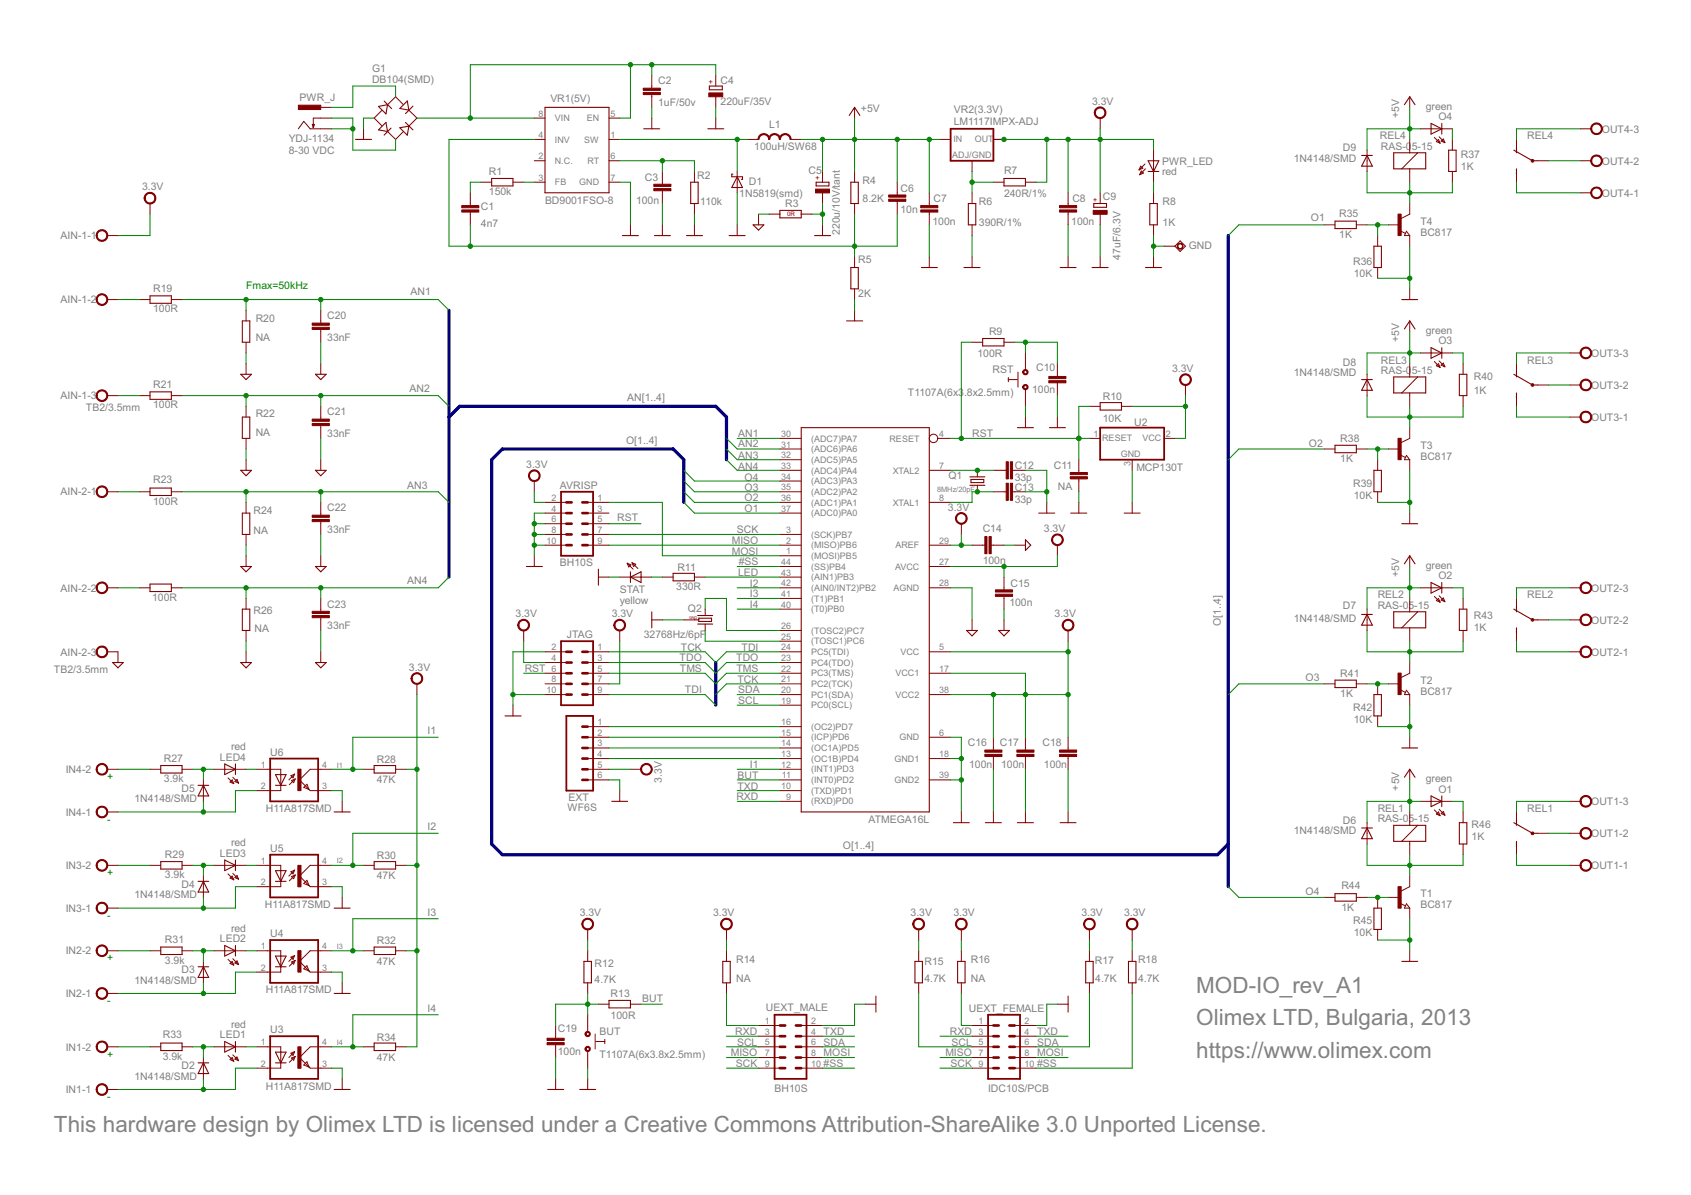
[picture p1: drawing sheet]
<svg xmlns="http://www.w3.org/2000/svg" width="297mm" height="210mm" viewBox="0 0 297 210" stroke-linecap="round" stroke-linejoin="round" font-family="sans-serif">
<defs><g id="words">
<g font-size="4.4" fill="#808080">
<text x="210.1" y="174.5">MOD-IO_rev_A1</text>
<text x="210.1" y="180.1">Olimex LTD, Bulgaria, 2013</text>
<text x="210.1" y="185.8">https://www.olimex.com</text>
<text x="9.5" y="198.9">This hardware design by Olimex LTD is licensed under a Creative Commons Attribution-ShareAlike 3.0 Unported License.</text>
</g>
<g font-size="2.1" fill="#808080">
<text x="52.6" y="17.7">PWR_J</text>
<text x="65.4" y="14.6">DB104(SMD)</text>
<text x="65.4" y="12.7">G1</text>
<text x="96.7" y="17.9">VR1(5V)</text>
<text x="115.6" y="14.8">C2</text>
<text x="126.6" y="14.8">C4</text>
<text x="115.6" y="18.6">1uF/50v</text>
<text x="126.6" y="18.5">220uF/35V</text>
<text x="135.1" y="22.4">L1</text>
<text x="151.2" y="19.6">+5V</text>
<text x="167.6" y="21.9">LM1117IMPX-ADJ</text>
<text x="167.6" y="19.8">VR2(3.3V)</text>
<text x="191.8" y="18.4">3.3V</text>
<text x="245.8" y="20.7" transform="rotate(-90 245.8 20.7)">+5V</text>
<text x="250.5" y="19.2">green</text>
<text x="252.7" y="21.1">O4</text>
<text x="281.4" y="23.3">OUT4-3</text>
<text x="50.7" y="27.1">8-30 VDC</text>
<text x="50.7" y="24.9">YDJ-1134</text>
<text x="132.5" y="26.4">100uH/SW68</text>
<text x="204.1" y="29">PWR_LED</text>
<text x="227.3" y="28.4">1N4148/SMD</text>
<text x="235.9" y="26.5">D9</text>
<text x="242.4" y="24.5">REL4</text>
<text x="242.6" y="26.3">RAS-05-15</text>
<text x="256.6" y="29.9">1K</text>
<text x="256.6" y="27.7">R37</text>
<text x="268.3" y="24.5">REL4</text>
<text x="281.4" y="28.9">OUT4-2</text>
<text x="24.9" y="33.4">3.3V</text>
<text x="85.9" y="34.2">150k</text>
<text x="85.9" y="30.7">R1</text>
<text x="95.7" y="35.7">BD9001FSO-8</text>
<text x="111.7" y="35.8">100n</text>
<text x="113.3" y="31.7">C3</text>
<text x="122.5" y="31.5">R2</text>
<text x="123" y="35.9">110k</text>
<text x="129.9" y="34.5">1N5819(smd)</text>
<text x="131.6" y="32.5">D1</text>
<text x="142" y="30.5">C5</text>
<text x="151.5" y="35.6">8.2K</text>
<text x="151.5" y="32.4">R4</text>
<text x="158.2" y="33.8">C6</text>
<text x="164" y="35.5">C7</text>
<text x="172" y="36">R6</text>
<text x="176.4" y="34.6">240R/1%</text>
<text x="176.4" y="30.5">R7</text>
<text x="188.4" y="35.5">C8</text>
<text x="193.7" y="35.2">C9</text>
<text x="204.1" y="30.7">red</text>
<text x="204.2" y="36">R8</text>
<text x="281.4" y="34.5">OUT4-1</text>
<text x="84.5" y="39.9">4n7</text>
<text x="84.5" y="37">C1</text>
<text x="137.9" y="36.4">R3</text>
<text x="147.5" y="41.3" transform="rotate(-90 147.5 41.3)">220u/10V/tant</text>
<text x="158.2" y="37.3">10n</text>
<text x="163.8" y="39.6">100n</text>
<text x="172" y="39.7">390R/1%</text>
<text x="188.2" y="39.6">100n</text>
<text x="204.2" y="39.7">1K</text>
<text x="230.3" y="38.8">O1</text>
<text x="235.3" y="41.7">1K</text>
<text x="235.3" y="38.2">R35</text>
<text x="249.5" y="41.4">BC817</text>
<text x="249.5" y="39.5">T4</text>
<text x="10.6" y="42">AIN-1-1</text>
<text x="150.8" y="46.3">R5</text>
<text x="196.8" y="45.6" transform="rotate(-90 196.8 45.6)">47uF/6.3V</text>
<text x="208.8" y="43.7">GND</text>
<text x="237.7" y="46.6">R36</text>
<text x="10.6" y="53.3">AIN-1-2</text>
<text x="26.9" y="51.3">R19</text>
<text x="72.1" y="51.9">AN1</text>
<text x="150.8" y="52.2">2K</text>
<text x="237.8" y="48.7">10K</text>
<text x="26.9" y="54.9">100R</text>
<text x="44.9" y="59.9">NA</text>
<text x="44.9" y="56.6">R20</text>
<text x="57.5" y="59.8">33nF</text>
<text x="57.5" y="56.1">C20</text>
<text x="173.7" y="58.8">R9</text>
<text x="250.5" y="58.6">green</text>
<text x="171.7" y="62.7">100R</text>
<text x="174.4" y="65.6">RST</text>
<text x="182" y="65.1">C10</text>
<text x="205.9" y="65.3">3.3V</text>
<text x="235.9" y="64.2">D8</text>
<text x="242.6" y="65.7">RAS-05-15</text>
<text x="242.6" y="63.9">REL3</text>
<text x="245.8" y="60.1" transform="rotate(-90 245.8 60.1)">+5V</text>
<text x="252.7" y="60.5">O3</text>
<text x="268.3" y="63.9">REL3</text>
<text x="279.5" y="62.7">OUT3-3</text>
<text x="10.6" y="70.2">AIN-1-3</text>
<text x="26.9" y="71.7">100R</text>
<text x="26.9" y="68.2">R21</text>
<text x="71.9" y="68.9">AN2</text>
<text x="110.2" y="70.4">AN[1..4]</text>
<text x="159.5" y="69.5">T1107A(6x3</text>
<text x="169.3" y="69.5">.8x2.5mm)</text>
<text x="181.3" y="69">100n</text>
<text x="193.7" y="70.2">R10</text>
<text x="227.3" y="66.1">1N4148/SMD</text>
<text x="258.9" y="69.1">1K</text>
<text x="258.9" y="66.7">R40</text>
<text x="279.5" y="68.3">OUT3-2</text>
<text x="15.1" y="72.2">TB2/3.5mm</text>
<text x="44.9" y="76.6">NA</text>
<text x="44.9" y="73.3">R22</text>
<text x="57.5" y="76.7">33nF</text>
<text x="57.5" y="73">C21</text>
<text x="110" y="77.9">O[1..4]</text>
<text x="129.7" y="76.8">AN1</text>
<text x="170.8" y="76.8">RST</text>
<text x="193.7" y="74.2">10K</text>
<text x="199.2" y="74.7">U2</text>
<text x="235.4" y="77.6">R38</text>
<text x="279.5" y="73.9">OUT3-1</text>
<text x="92.5" y="82.2">3.3V</text>
<text x="129.7" y="78.5">AN2</text>
<text x="129.7" y="80.6">AN3</text>
<text x="129.7" y="82.6">AN4</text>
<text x="178.2" y="82.3">C12</text>
<text x="185.1" y="82.3">C11</text>
<text x="199.6" y="82.8">MCP130T</text>
<text x="229.9" y="78.6">O2</text>
<text x="235.4" y="81.1">1K</text>
<text x="249.5" y="80.7">BC817</text>
<text x="249.5" y="78.9">T3</text>
<text x="10.6" y="87">AIN-2-1</text>
<text x="26.9" y="88.6">100R</text>
<text x="26.9" y="84.9">R23</text>
<text x="57.5" y="89.8">C22</text>
<text x="71.5" y="85.8">AN3</text>
<text x="98.4" y="85.8">AVRISP</text>
<text x="130.8" y="89.9">O1</text>
<text x="130.8" y="88.1">O2</text>
<text x="130.8" y="86.2">O3</text>
<text x="130.8" y="84.5">O4</text>
<text x="166.5" y="89.8">3.3V</text>
<text x="166.6" y="84.2">Q1</text>
<text x="178.2" y="84.4">33p</text>
<text x="178.2" y="88.3">33p</text>
<text x="178.2" y="86.3">C13</text>
<text x="185.8" y="86.1">NA</text>
<text x="237.7" y="85.5">R39</text>
<text x="237.8" y="87.6">10K</text>
<text x="44.5" y="93.9">NA</text>
<text x="44.5" y="90.3">R24</text>
<text x="57.5" y="93.6">33nF</text>
<text x="108.4" y="91.5">RST</text>
<text x="128.6" y="95.6">MISO</text>
<text x="129.5" y="93.7">SCK</text>
<text x="172.6" y="93.4">C14</text>
<text x="183.4" y="93.4">3.3V</text>
<text x="98.4" y="99.5">BH10S</text>
<text x="119" y="100.3">R11</text>
<text x="128.6" y="97.4">MOSI</text>
<text x="129.7" y="101.2">LED</text>
<text x="129.8" y="99.3">#SS</text>
<text x="172.6" y="99">100n</text>
<text x="245.8" y="101.4" transform="rotate(-90 245.8 101.4)">+5V</text>
<text x="250.5" y="99.9">green</text>
<text x="252.7" y="101.7">O2</text>
<text x="10.6" y="103.9">AIN-2-2</text>
<text x="26.7" y="105.5">100R</text>
<text x="44.5" y="107.8">R26</text>
<text x="57.5" y="106.7">C23</text>
<text x="71.5" y="102.5">AN4</text>
<text x="108.9" y="106.1">yellow</text>
<text x="108.9" y="104.2">STAT</text>
<text x="118.8" y="103.6">330R</text>
<text x="120.8" y="107.6">Q2</text>
<text x="131.7" y="103.1">I2</text>
<text x="131.7" y="104.9">I3</text>
<text x="131.7" y="106.8">I4</text>
<text x="177.3" y="106.5">100n</text>
<text x="177.5" y="103.2">C15</text>
<text x="235.9" y="107">D7</text>
<text x="242" y="106.9">RAS-05-15</text>
<text x="242" y="105.1">REL2</text>
<text x="268.3" y="105.1">REL2</text>
<text x="279.5" y="103.9">OUT2-3</text>
<text x="44.7" y="110.9">NA</text>
<text x="57.5" y="110.5">33nF</text>
<text x="90.6" y="108.4">3.3V</text>
<text x="99.6" y="112.1">JTAG</text>
<text x="107.5" y="108.4">3.3V</text>
<text x="113.1" y="112.1">32768Hz/6pF</text>
<text x="185.3" y="108.4">3.3V</text>
<text x="214.4" y="110" transform="rotate(-90 214.4 110)">O[1..4]</text>
<text x="227.3" y="109.2">1N4148/SMD</text>
<text x="258.9" y="110.7">1K</text>
<text x="258.9" y="108.7">R43</text>
<text x="279.5" y="109.5">OUT2-2</text>
<text x="9.5" y="118.2">TB2/3.5mm</text>
<text x="10.6" y="115.2">AIN-2-3</text>
<text x="71.8" y="117.8">3.3V</text>
<text x="92.2" y="118.1">RST</text>
<text x="119.4" y="116.2">TDO</text>
<text x="119.4" y="118.1">TMS</text>
<text x="119.6" y="114.3">TCK</text>
<text x="129.3" y="116.2">TDO</text>
<text x="129.4" y="118.1">TMS</text>
<text x="129.5" y="119.9">TCK</text>
<text x="130.3" y="114.3">TDI</text>
<text x="229.3" y="119.7">O3</text>
<text x="235.4" y="118.8">R41</text>
<text x="279.5" y="115.2">OUT2-1</text>
<text x="120.3" y="121.8">TDI</text>
<text x="129.7" y="123.7">SCL</text>
<text x="129.7" y="121.8">SDA</text>
<text x="235.4" y="122.4">1K</text>
<text x="237.7" y="124.9">R42</text>
<text x="249.5" y="122">BC817</text>
<text x="249.5" y="120.1">T2</text>
<text x="40.6" y="131.7">red</text>
<text x="75.1" y="128.9">I1</text>
<text x="170" y="131.1">C16</text>
<text x="175.6" y="131.1">C17</text>
<text x="183.1" y="131.1">C18</text>
<text x="237.8" y="127">10K</text>
<text x="11.6" y="135.8">IN4-2</text>
<text x="28.8" y="137.4">3.9k</text>
<text x="28.8" y="133.8">R27</text>
<text x="38.6" y="133.6">LED4</text>
<text x="47.4" y="132.8">U6</text>
<text x="66.2" y="137.6">47K</text>
<text x="66.2" y="134">R28</text>
<text x="116.3" y="137.5" transform="rotate(-90 116.3 137.5)">3.3V</text>
<text x="129.5" y="136.8">BUT</text>
<text x="131.7" y="134.9">I1</text>
<text x="170.2" y="134.8">100n</text>
<text x="175.9" y="134.8">100n</text>
<text x="183.4" y="134.8">100n</text>
<text x="250.5" y="137.4">green</text>
<text x="11.6" y="143.3">IN4-1</text>
<text x="23.6" y="140.9">1N4148/SMD</text>
<text x="31.9" y="139">D5</text>
<text x="46.7" y="142.6">H11A817SMD</text>
<text x="99.7" y="142.4">WF6S</text>
<text x="99.9" y="140.8">EXT</text>
<text x="129.3" y="140.6">RXD</text>
<text x="129.5" y="138.7">TXD</text>
<text x="242" y="142.6">REL1</text>
<text x="245.8" y="138.9" transform="rotate(-90 245.8 138.9)">+5V</text>
<text x="252.7" y="139.3">O1</text>
<text x="268.3" y="142.6">REL1</text>
<text x="279.5" y="141.4">OUT1-3</text>
<text x="40.6" y="148.6">red</text>
<text x="47.4" y="149.7">U5</text>
<text x="75.1" y="145.8">I2</text>
<text x="148.1" y="149.2">O[1..4]</text>
<text x="152.6" y="144.5">ATMEGA16L</text>
<text x="227.3" y="146.5">1N4148/SMD</text>
<text x="235.9" y="144.7">D6</text>
<text x="242" y="144.4">RAS-05-15</text>
<text x="258.5" y="147.5">1K</text>
<text x="258.5" y="145.5">R46</text>
<text x="279.5" y="147">OUT1-2</text>
<text x="11.6" y="152.7">IN3-2</text>
<text x="29" y="154.3">3.9k</text>
<text x="29" y="150.7">R29</text>
<text x="31.9" y="155.9">D4</text>
<text x="38.6" y="150.5">LED3</text>
<text x="66.2" y="154.4">47K</text>
<text x="66.2" y="150.9">R30</text>
<text x="279.5" y="152.7">OUT1-1</text>
<text x="11.6" y="160.2">IN3-1</text>
<text x="23.6" y="157.8">1N4148/SMD</text>
<text x="46.5" y="159.5">H11A817SMD</text>
<text x="75.1" y="160.8">I3</text>
<text x="101.8" y="160.9">3.3V</text>
<text x="125.3" y="160.9">3.3V</text>
<text x="160" y="160.9">3.3V</text>
<text x="167.5" y="160.9">3.3V</text>
<text x="190" y="160.9">3.3V</text>
<text x="197.5" y="160.9">3.3V</text>
<text x="229.3" y="157.2">O4</text>
<text x="235.6" y="160.1">1K</text>
<text x="235.6" y="156.1">R44</text>
<text x="249.5" y="159.5">BC817</text>
<text x="249.5" y="157.6">T1</text>
<text x="11.6" y="167.7">IN2-2</text>
<text x="29" y="165.7">R31</text>
<text x="38.6" y="165.5">LED2</text>
<text x="40.6" y="163.6">red</text>
<text x="47.4" y="164.7">U4</text>
<text x="66.2" y="165.9">R32</text>
<text x="237.7" y="162.4">R45</text>
<text x="237.8" y="164.5">10K</text>
<text x="23.6" y="172.8">1N4148/SMD</text>
<text x="29" y="169.3">3.9k</text>
<text x="31.9" y="170.9">D3</text>
<text x="66.2" y="169.4">47K</text>
<text x="104.5" y="172.6">4.7K</text>
<text x="104.5" y="169.8">R12</text>
<text x="129.3" y="172.4">NA</text>
<text x="129.3" y="169.1">R14</text>
<text x="162.4" y="172.4">4.7K</text>
<text x="162.4" y="169.5">R15</text>
<text x="170.6" y="172.4">NA</text>
<text x="170.6" y="169.1">R16</text>
<text x="192.3" y="169.3">R17</text>
<text x="192.4" y="172.4">4.7K</text>
<text x="199.9" y="172.4">4.7K</text>
<text x="199.9" y="169.1">R18</text>
<text x="11.6" y="175.2">IN2-1</text>
<text x="46.7" y="174.5">H11A817SMD</text>
<text x="75.1" y="177.7">I4</text>
<text x="107.3" y="179">100R</text>
<text x="107.3" y="175">R13</text>
<text x="112.8" y="176">BUT</text>
<text x="134.6" y="177.5">UEXT_MALE</text>
<text x="170.2" y="177.7">UEXT_FEMALE</text>
<text x="11.6" y="184.5">IN1-2</text>
<text x="28.6" y="182.4">R33</text>
<text x="38.6" y="182.4">LED1</text>
<text x="40.6" y="180.5">red</text>
<text x="47.4" y="181.5">U3</text>
<text x="66.2" y="182.8">R34</text>
<text x="98" y="185.3">100n</text>
<text x="98" y="181.3">C19</text>
<text x="105.3" y="185.8">T1107A(6x3.8x2.5mm)</text>
<text x="105.3" y="181.8">BUT</text>
<text x="128.4" y="185.6">MISO</text>
<text x="129.2" y="181.8">RXD</text>
<text x="129.5" y="183.7">SCL</text>
<text x="144.7" y="183.7">SDA</text>
<text x="144.7" y="185.6">MOSI</text>
<text x="144.7" y="181.8">TXD</text>
<text x="166.1" y="185.6">MISO</text>
<text x="166.8" y="181.8">RXD</text>
<text x="167.2" y="183.7">SCL</text>
<text x="182.2" y="183.7">SDA</text>
<text x="182.2" y="185.6">MOSI</text>
<text x="182.2" y="181.8">TXD</text>
<text x="23.6" y="189.7">1N4148/SMD</text>
<text x="28.6" y="186.1">3.9k</text>
<text x="31.9" y="187.8">D2</text>
<text x="46.7" y="191.4">H11A817SMD</text>
<text x="66.2" y="186.3">47K</text>
<text x="129.3" y="187.4">SCK</text>
<text x="136.1" y="191.8">BH10S</text>
<text x="144.7" y="187.4">#SS</text>
<text x="167" y="187.4">SCK</text>
<text x="173.6" y="191.8">IDC10S/PCB</text>
<text x="182.2" y="187.4">#SS</text>
<text x="11.6" y="192">IN1-1</text>
</g>
<g font-size="2.1" fill="#008000">
<text x="43.2" y="50.7">Fmax=50kHz</text>
<text x="18.9" y="137">+</text>
<text x="18.9" y="144.5">-</text>
<text x="18.9" y="153.9">+</text>
<text x="18.9" y="161.4">-</text>
<text x="18.9" y="168.9">+</text>
<text x="18.9" y="176.4">-</text>
<text x="18.9" y="185.8">+</text>
<text x="18.9" y="193.3">-</text>
</g>
<g font-size="1.8" fill="#808080">
<text x="94.6" y="20.5">8</text>
<text x="97.5" y="21.3">VIN</text>
<text x="103.1" y="21.3">EN</text>
<text x="107.2" y="20.5">5</text>
<text x="94.6" y="28">2</text>
<text x="94.6" y="24.2">4</text>
<text x="97.5" y="28.8">N.C.</text>
<text x="97.5" y="25.1">INV</text>
<text x="102.6" y="25.1">SW</text>
<text x="103.2" y="28.8">RT</text>
<text x="107.2" y="24.2">1</text>
<text x="107.2" y="28">6</text>
<text x="167.3" y="27.7">ADJ/GND</text>
<text x="167.5" y="25">IN</text>
<text x="171.2" y="25">OUT</text>
<text x="94.6" y="31.7">3</text>
<text x="97.5" y="32.6">FB</text>
<text x="101.7" y="32.6">GND</text>
<text x="107.2" y="31.7">7</text>
<text x="137.2" y="76.7">30</text>
<text x="142.5" y="77.6">(ADC7)PA7</text>
<text x="156.2" y="77.6">RESET</text>
<text x="165" y="76.7">4</text>
<text x="192.1" y="76.7">1</text>
<text x="193.6" y="77.5">RESET</text>
<text x="200.7" y="77.5">VCC</text>
<text x="204.8" y="76.7">2</text>
<text x="137.2" y="78.6">31</text>
<text x="137.2" y="80.5">32</text>
<text x="137.2" y="82.4">33</text>
<text x="142.5" y="79.4">(ADC6)PA6</text>
<text x="142.5" y="81.3">(ADC5)PA5</text>
<text x="142.5" y="83.2">(ADC4)PA4</text>
<text x="156.8" y="83.2">XTAL2</text>
<text x="165" y="82.4">7</text>
<text x="196.9" y="80.2">GND</text>
<text x="198.6" y="81.9" transform="rotate(-90 198.6 81.9)">3</text>
<text x="96.9" y="88">2</text>
<text x="96.9" y="89.9">4</text>
<text x="105" y="88">1</text>
<text x="105" y="89.9">3</text>
<text x="137.2" y="84.2">34</text>
<text x="137.2" y="86.1">35</text>
<text x="137.2" y="88">36</text>
<text x="137.2" y="89.9">37</text>
<text x="142.5" y="85.1">(ADC3)PA3</text>
<text x="142.5" y="86.9">(ADC2)PA2</text>
<text x="142.5" y="88.8">(ADC1)PA1</text>
<text x="156.8" y="88.8">XTAL1</text>
<text x="165" y="88">8</text>
<text x="96" y="95.5">10</text>
<text x="96.9" y="91.7">6</text>
<text x="96.9" y="93.6">8</text>
<text x="105" y="91.7">5</text>
<text x="105" y="93.6">7</text>
<text x="105" y="95.5">9</text>
<text x="138.1" y="93.6">3</text>
<text x="138.1" y="95.5">2</text>
<text x="142.5" y="90.7">(ADC0)PA0</text>
<text x="142.5" y="94.4">(SCK)PB7</text>
<text x="165" y="95.5">29</text>
<text x="137.2" y="99.2">44</text>
<text x="137.2" y="101.1">43</text>
<text x="138.1" y="97.4">1</text>
<text x="142.5" y="96.3">(MISO)PB6</text>
<text x="142.5" y="98.2">(MOSI)PB5</text>
<text x="142.5" y="100.1">(SS)PB4</text>
<text x="142.5" y="101.9">(AIN1)PB3</text>
<text x="157.2" y="100.1">AVCC</text>
<text x="157.3" y="96.3">AREF</text>
<text x="165" y="99.2">27</text>
<text x="137.2" y="103">42</text>
<text x="137.2" y="104.9">41</text>
<text x="137.2" y="106.7">40</text>
<text x="142.5" y="103.8">(AIN0/INT2)PB2</text>
<text x="142.5" y="105.7">(T1)PB1</text>
<text x="142.5" y="107.6">(T0)PB0</text>
<text x="156.9" y="103.8">AGND</text>
<text x="165" y="103">28</text>
<text x="137.2" y="110.5">26</text>
<text x="137.2" y="112.4">25</text>
<text x="142.5" y="111.3">(TOSC2)PC7</text>
<text x="142.5" y="113.2">(TOSC1)PC6</text>
<text x="96.9" y="114.2">2</text>
<text x="96.9" y="116.1">4</text>
<text x="96.9" y="118">6</text>
<text x="96.9" y="119.9">8</text>
<text x="105" y="114.2">1</text>
<text x="105" y="116.1">3</text>
<text x="105" y="118">5</text>
<text x="105" y="119.9">7</text>
<text x="137.2" y="114.2">24</text>
<text x="137.2" y="116.1">23</text>
<text x="137.2" y="118">22</text>
<text x="137.2" y="119.9">21</text>
<text x="142.5" y="115.1">PC5(TDI)</text>
<text x="142.5" y="116.9">PC4(TDO)</text>
<text x="142.5" y="118.8">PC3(TMS)</text>
<text x="157.3" y="118.8">VCC1</text>
<text x="158.2" y="115.1">VCC</text>
<text x="165" y="114.2">5</text>
<text x="165" y="118">17</text>
<text x="96" y="121.7">10</text>
<text x="105" y="121.7">9</text>
<text x="137.2" y="121.7">20</text>
<text x="137.2" y="123.6">19</text>
<text x="142.5" y="120.7">PC2(TCK)</text>
<text x="142.5" y="122.6">PC1(SDA)</text>
<text x="142.5" y="124.4">PC0(SCL)</text>
<text x="157.3" y="122.6">VCC2</text>
<text x="165" y="121.7">38</text>
<text x="105" y="127.4">1</text>
<text x="105" y="129.2">2</text>
<text x="105" y="131.1">3</text>
<text x="137.2" y="131.1">14</text>
<text x="137.2" y="129.2">15</text>
<text x="137.2" y="127.4">16</text>
<text x="142.5" y="131.9">(OC1A)PD5</text>
<text x="142.5" y="130.1">(ICP)PD6</text>
<text x="142.5" y="128.2">(OC2)PD7</text>
<text x="158" y="130.1">GND</text>
<text x="165" y="129.2">6</text>
<text x="45.8" y="134.9">1</text>
<text x="56.6" y="134.9">4</text>
<text x="105" y="133">4</text>
<text x="105" y="134.9">5</text>
<text x="105" y="136.7">6</text>
<text x="137.2" y="134.9">12</text>
<text x="137.2" y="133">13</text>
<text x="137.4" y="136.7">11</text>
<text x="142.5" y="137.6">(INT0)PD2</text>
<text x="142.5" y="135.7">(INT1)PD3</text>
<text x="142.5" y="133.8">(OC1B)PD4</text>
<text x="157.1" y="133.8">GND1</text>
<text x="157.1" y="137.6">GND2</text>
<text x="165" y="133">18</text>
<text x="165" y="136.7">39</text>
<text x="45.8" y="138.6">2</text>
<text x="56.6" y="138.6">3</text>
<text x="137.2" y="138.6">10</text>
<text x="138.1" y="140.5">9</text>
<text x="142.5" y="141.3">(RXD)PD0</text>
<text x="142.5" y="139.4">(TXD)PD1</text>
<text x="45.8" y="151.7">1</text>
<text x="45.8" y="155.5">2</text>
<text x="56.6" y="155.5">3</text>
<text x="56.6" y="151.7">4</text>
<text x="45.8" y="166.7">1</text>
<text x="56.6" y="166.7">4</text>
<text x="45.8" y="170.5">2</text>
<text x="56.6" y="170.5">3</text>
<text x="134.4" y="179.9">1</text>
<text x="142.5" y="179.9">2</text>
<text x="171.9" y="179.9">1</text>
<text x="180" y="179.9">2</text>
<text x="45.8" y="183.6">1</text>
<text x="56.6" y="183.6">4</text>
<text x="134.4" y="181.7">3</text>
<text x="134.4" y="183.6">5</text>
<text x="134.4" y="185.5">7</text>
<text x="142.5" y="181.7">4</text>
<text x="142.5" y="183.6">6</text>
<text x="142.5" y="185.5">8</text>
<text x="171.9" y="181.7">3</text>
<text x="171.9" y="183.6">5</text>
<text x="171.9" y="185.5">7</text>
<text x="180" y="181.7">4</text>
<text x="180" y="183.6">6</text>
<text x="180" y="185.5">8</text>
<text x="45.8" y="187.4">2</text>
<text x="56.6" y="187.4">3</text>
<text x="134.4" y="187.4">9</text>
<text x="142.5" y="187.4">10</text>
<text x="171.9" y="187.4">9</text>
<text x="180" y="187.4">10</text>
</g>
<g font-size="1.5" fill="#800000">
<text x="125.3" y="14.8" transform="rotate(-90 125.3 14.8)">+</text>
<text x="144.1" y="31.7" transform="rotate(-90 144.1 31.7)">+</text>
<text x="192.8" y="35.4" transform="rotate(-90 192.8 35.4)">+</text>
</g>
<g font-size="1.5" fill="#808080">
<text x="164.6" y="86.4">8MHz/20pF</text>
<text x="59.2" y="134.8">I1</text>
<text x="59.2" y="151.6">I2</text>
<text x="59.2" y="166.7">I3</text>
<text x="59.2" y="183.5">I4</text>
</g>
<text font-size="1.2" fill="#800000" x="138.3" y="38">0R</text>
<text font-size=".7" fill="#800000" x="121" y="108.7">GND</text>
</g></defs>
<path d="M167 22.6h7.5v5.6h-7.5zM193.3 75.1h11.2v5.7h-11.2zM98.6 86.4h5.6v11.2h-5.6zM98.6 112.6h5.6v11.3h-5.6zM47.5 133.2h8.4v7.6h-8.4zM99.5 125.8h4.7v13.1h-4.7zM47.5 150.1h8.4v7.5h-8.4zM47.5 165.1h8.4v7.5h-8.4zM136.1 178.2h5.6v11.3h-5.6zM173.6 178.2h5.6v11.3h-5.6zM47.5 182h8.4v7.5h-8.4z" fill="none" stroke="#800000" stroke-width=".32"/>
<g fill="none" stroke="#800000" stroke-width=".47">
<path d="M99.5 92h.9M99.5 90.1h.9M99.5 88.2h.9M99.5 95.8h.9M99.5 93.9h.9M102.3 92h.9M102.3 90.1h.9M102.3 88.2h.9M102.3 95.8h.9M102.3 93.9h.9M99.5 118.3h.9M99.5 116.4h.9"/>
<path d="M99.5 114.5h.9M102.3 118.3h.9M102.3 116.4h.9M102.3 114.5h.9M99.5 122h.9M99.5 120.1h.9M102.3 122h.9M102.3 120.1h.9M102.3 131.4h.9M102.3 129.5h.9M102.3 127.6h.9M102.3 135.1h.9"/>
<path d="M102.3 133.2h.9M102.3 137h.9M137 187.6h.9M137 185.8h.9M137 183.9h.9M137 182h.9M137 180.1h.9M139.8 187.6h.9M139.8 185.8h.9M139.8 183.9h.9M139.8 182h.9M139.8 180.1h.9"/>
<path d="M174.5 187.6h.9M174.5 185.8h.9M174.5 183.9h.9M174.5 182h.9M174.5 180.1h.9M177.3 187.6h.9M177.3 185.8h.9M177.3 183.9h.9M177.3 182h.9M177.3 180.1h.9"/>
</g>
<g fill="none" stroke="#800000" stroke-width=".18">
<path d="M56.3 18.9h1.9M67.1 19.4l-1.4 1.3 1.4 1.4M70.8 18.3l-1.3-1.3-1.4 1.4M71.8 19.3l1.4 1.4-1.4 1.5M114.5 13.3v2.2M114.5 16.6v2.3M125.7 13.3v1.8M125.7 17v1.9M150.1 18.9v1.8M247.6 17v1.9M26.4 35.8v1.8M52.4 22.6l1-1.3 1.1 1.3h3.7"/>
<path d="M58.2 20.7h-3.2v1.7M63.9 22.6v1.9M68.1 23.1l1.4 1.4 1.3-1.3M82.6 33.9v2.2M82.6 37.3v2.2M84.5 32h1.9M90.1 32h1.9M93.9 28.2h1.8M93.9 20.7h1.8M93.9 24.5h1.8M93.9 32h1.8M107 28.2h1.9"/>
<path d="M107 20.7h1.9M107 24.5h1.9M107 32h1.9M110.7 39.5v1.9M114.5 20.7v1.9M116.4 30.1v2.3M116.4 33.5v2.3M116.4 39.5v1.9M122 30.1v1.9M122 35.8v1.8M122 39.5v1.9M125.7 20.7v1.9"/>
<path d="M129.5 30.1v3.8M129.5 39.5v1.9M131.4 24.5h1.8M133.2 37.6v1.9M135.1 37.6h1.9M138.9 24.5h1.8M140.7 37.6h1.9M144.5 30.1v1.9M144.5 33.9v1.9M144.5 39.5v1.9M150.1 30.1v1.9M150.1 35.8v1.8"/>
<path d="M157.6 32v2.2M157.6 35.4v2.2M163.2 33.9v2.2M163.2 37.3v2.2M165.1 24.5h1.9M170.8 28.2v1.9M170.8 33.9v1.9M170.8 39.5v1.9M174.5 24.5h1.9M174.5 32h1.9M180.1 32h1.9M187.6 33.9v2.2"/>
<path d="M187.6 37.3v2.2M193.3 20.7v1.9M193.3 33.9v1.9M193.3 37.6v1.9M200.4 29.2l.3 .3-.6 .3zM200.5 30l.4 .4-.7 .3zM201.1 28.8l-1 1M201.2 29.7l-1 1M202.6 26.4v5.6M202.6 33.9v1.9M202.6 39.5v1.9M232.6 39.5h1.9"/>
<path d="M238.3 39.5h1.8M240.1 26.4v3.7M243.9 39.5h1.8M247.6 24.5v2.3M247.6 29.7v2.3M247.6 35.8v1.8l-1.5 .8M249 26.8l-2.8 2.9M249.5 22.6h5.6M251.9 24.1l1.1 1M252.3 24.9l.4-.4 .3 .6zM252.8 24l1 1.1M253.2 24.8l.3-.4 .3 .7z"/>
<path d="M255.1 24.5v1.9M255.1 30.1v1.9M266.4 24.5v1.9M266.4 30.1v1.9M270.1 28.2h1.9M277.6 28.2h1.9M277.6 33.9h1.9M277.6 22.6h1.9M18.9 41.4h1.8M18.9 52.6h1.8M24.5 52.6h1.9M30.1 52.6h1.9"/>
<path d="M43.2 54.5v1.9M56.3 54.5v2.2M56.3 57.9v2.2M150.1 45.1v1.9M150.1 50.7v1.9M150.1 54.5v1.9M163.2 45.1v1.9M170.8 45.1v1.9M187.6 45.1v1.9M193.3 45.1v1.9M202.6 45.1v1.9M204.5 43.2h1.9"/>
<path d="M206.4 43.2l.9-.9 .9 .9-.9 1zM242 41.4v1.8M242 47v1.9M246 40.6l.9 .4M247.1 40.6l.5 .8h-.9zM247.6 41.4v1.8M247.6 50.7v1.9M247.6 56.4v1.9M18.9 69.5h1.8M24.5 69.5h1.9M30.1 69.5h1.9M43.2 60.1v1.9"/>
<path d="M43.2 63.9v1.8M43.2 71.4v1.9M43.2 77v1.9M56.3 63.9v1.8M56.3 71.4v2.2M56.3 74.7v2.3M137 78.9h3.7M137 77h3.7M164.7 77h2.3M170.8 60.1h1.8M176.4 60.1h1.8M177.1 66.7h1.6"/>
<path d="M177.1 66.3v.8M178.8 65.4v2.6M180.1 62v3M180.1 68.4v3M180.1 73.3v1.8M185.7 63.9v2.2M185.7 67.2v2.3M185.7 73.3v1.8M191.4 77h1.9M191.4 71.4h1.9M197 71.4h1.9M204.5 77h1.9"/>
<path d="M208.2 67.6v1.9M232.6 78.9h1.9M238.3 78.9h1.8M240.1 65.7v3.8M243.9 78.9h1.8M246 79.9l.9 .5M247.1 80l.5 .8h-.9zM247.6 63.9v2.3M247.6 69v2.4M247.6 75.1v1.9l-1.5 .7M249 66.2l-2.8 2.8M249.5 62h5.6"/>
<path d="M251.9 63.5l1.1 1M252.3 64.2l.4-.3 .3 .6zM252.8 63.4l1 1M253.2 64.2l.3-.4 .3 .6zM257 63.9v1.8M257 69.5v1.9M266.4 63.9v1.8M266.4 69.5v1.9M270.1 67.6h1.9M275.8 67.6h1.8M275.8 73.3h1.8M275.8 62h1.8"/>
<path d="M18.9 86.4h1.8M24.5 86.4h1.9M30.1 86.4h1.9M43.2 80.8v1.8M43.2 88.2v1.9M43.2 93.9v1.9M43.2 97.6v1.9M56.3 80.8v1.8M56.3 88.2v2.3M56.3 91.6v2.3M56.3 97.6v1.9M93.9 84.5v1.9"/>
<path d="M93.9 97.6v1.9M95.7 88.2h3.8M95.7 90.1h3.8M95.7 93.9h3.8M95.7 95.8h3.8M95.7 92h3.8M103.2 88.2h3.8M103.2 90.1h3.8M103.2 93.9h3.8M103.2 95.8h3.8M103.2 92h3.8M110.2 98.9l.6 .3-.4 .4z"/>
<path d="M110.2 98.9l1 1.1M111 98.8l1.1 1.1M111 98.8l.7 .3-.4 .4zM137 80.8h3.7M137 86.4h3.7M137 82.6h3.7M137 84.5h3.7M137 88.2h3.7M137 90.1h3.7M137 93.9h3.7M137 95.8h3.7M137 97.6h3.7"/>
<path d="M137 99.5h3.7M163.2 82.6h3.8M163.2 88.2h3.8M163.2 95.8h3.8M163.2 99.5h3.8M168.9 92v1.9M170.8 95.8h2.2M171.7 82.6v1.2M171.7 85.2v1.2M174.1 95.8h2.3M174.5 86.4h2.2M174.5 82.6h2.2"/>
<path d="M177.9 86.4h2.2M177.9 82.6h2.2M178.2 95.8h1.9M183.9 88.2v1.9M185.7 95.8v1.8M189.5 80.8v2.2M189.5 84.1v2.3M189.5 88.2v1.9M198.9 80.8v1.8M198.9 88.2v1.9M242 80.8v1.8M242 86.4v1.8"/>
<path d="M247.6 80.8v1.8M247.6 90.1v1.9M247.6 97.6v1.9M18.9 114.5h1.8v1.9M18.9 103.3h1.8M24.5 103.3h1.9M30.1 103.3h1.9M43.2 105.1v1.9M43.2 110.7v1.9M43.2 114.5v1.9M56.3 105.1v2.3M56.3 108.5v2.2"/>
<path d="M56.3 114.5v1.9M92 110.7v1.9M95.7 114.5h3.8M95.7 116.4h3.8M95.7 118.3h3.8M103.2 114.5h3.8M103.2 116.4h3.8M103.2 118.3h3.8M105.1 101.4h1.9M108.9 101.4h5.6M108.9 110.7v1.9M114.5 108.9h1.9"/>
<path d="M116.4 101.4h1.8M120.1 108.9h1.9M122 101.4h1.9M123.9 107v1.1M123.9 109.6v1.1M137 114.5h3.7M137 103.3h3.7M137 101.4h3.7M137 105.1h3.7M137 107h3.7M137 110.7h3.7M137 112.6h3.7"/>
<path d="M137 116.4h3.7M137 118.3h3.7M163.2 114.5h3.8M163.2 103.3h3.8M163.2 118.3h3.8M170.8 108.9v1.8M176.4 101.4v2.2M176.4 104.8v2.2M176.4 108.9v1.8M187.6 110.7v1.9M240.1 107v3.7M247.6 105.1v2.4"/>
<path d="M247.6 110.3v2.3M247.6 116.4v1.9l-1.5 .7M249 107.5l-2.8 2.8M249.5 103.3h5.6M251.9 104.8l1.1 1M252.7 105.1l.3 .7-.7-.3zM252.8 104.6l1 1.1M253.2 105.4l.3-.4 .3 .7zM257 105.1v1.9M257 110.7v1.9M266.4 105.1v1.9M266.4 110.7v1.9"/>
<path d="M270.1 108.9h1.9M275.8 108.9h1.8M275.8 114.5h1.8M275.8 103.3h1.8M18.9 135.1h1.8M26.4 135.1h1.8M32 135.1h1.8M35.7 137v3.8M37.6 135.1h5.6M40 136.6l1.1 1M40.4 137.4l.4-.4 .3 .6zM40.9 136.5l1 1.1"/>
<path d="M41.6 136.9l.3 .7-.6-.3zM45.1 135.1h4.2v1M49.3 137.9v1h-4.2M51.1 136.2l.7-.2-.3 .6zM51.2 137.1l.7-.3-.3 .7zM51.8 136l-1.1 1M51.9 136.8l-1.1 1M53.4 138.3l.5-.5 .4 .9zM58.2 135.1h-3.7l-1.9 1.9 1.9 1.9h3.7M63.9 135.1h1.8M69.5 135.1h1.9M73.2 120.1v1.9"/>
<path d="M90.1 123.9v1.9M95.7 120.1h3.8M95.7 122h3.8M103.2 135.1h3.8M103.2 120.1h3.8M103.2 122h3.8M103.2 129.5h3.8M103.2 137h3.8M103.2 133.2h3.8M103.2 131.4h3.8M103.2 127.6h3.8M108.9 138.9v1.9"/>
<path d="M110.7 135.1h1.9M137 135.1h3.7M137 120.1h3.7M137 122h3.7M137 138.9h3.7M137 123.9h3.7M137 129.5h3.7M137 137h3.7M137 133.2h3.7M137 131.4h3.7M137 127.6h3.7M163.2 122h3.8"/>
<path d="M163.2 129.5h3.8M163.2 137h3.8M163.2 133.2h3.8M174.5 129.5v2.2M174.5 132.9v2.2M180.1 129.5v2.2M180.1 132.9v2.2M187.6 129.5v2.2M187.6 132.9v2.2M232.6 120.1h1.9M238.3 120.1h1.8M242 120.1v1.9"/>
<path d="M242 125.8v1.8M243.9 120.1h1.8M246 121.2l.9 .4M247.1 121.2l.5 .8h-.9zM247.6 122v1.9M247.6 129.5v1.9M247.6 135.1v1.9M18.9 142.6h1.8M18.9 152h1.8M18.9 159.5h1.8M26.4 152h1.8M32 152h1.8"/>
<path d="M35.7 153.9v3.7M37.6 152h5.6M40 153.5l1.1 1M40.4 154.2l.4-.3 .3 .6zM40.9 153.4l1 1M41.6 153.8l.3 .6-.6-.2zM45.1 152h4.2v.9M49.3 154.8v.9h-4.2M51.1 153.1l.7-.3-.3 .7zM51.2 154l.7-.3-.3 .6zM51.8 152.8l-1.1 1.1M51.9 153.7l-1.1 1"/>
<path d="M53.9 154.6l.4 1-.9-.4zM54.3 155.6l.2 .1h3.7M58.2 152h-3.7l-1.9 1.9 1.7 1.7M60.1 140.8v1.8M60.1 157.6v1.9M63.9 152h1.8M69.5 152h1.9M137 140.8h3.7M168.9 142.6v1.9M174.5 142.6v1.9M180.1 142.6v1.9M187.6 142.6v1.9"/>
<path d="M232.6 157.6h1.9M238.3 157.6h1.8M240.1 144.5v3.8M242 157.6v1.9M243.9 157.6h1.8M246 158.7l.9 .4M247.1 158.7l.5 .8h-.9zM247.6 142.6v2.4M247.6 147.8v2.3M247.6 153.9v1.8l-1.5 .8M247.6 159.5v1.9M249 145l-2.8 2.8"/>
<path d="M249.5 140.8h5.6M251.9 142.3l1.1 1M252.7 142.6l.3 .7-.7-.3zM252.8 142.2l1 1M253.2 142.9l.3-.4 .3 .7zM257 142.6v1.9M257 148.3v1.8M266.4 142.6v1.9M266.4 148.3v1.8M270.1 146.4h1.9M275.8 146.4h1.8M275.8 152h1.8"/>
<path d="M275.8 140.8h1.8M18.9 174.5h1.8M18.9 167h1.8M26.4 167h1.8M32 167h1.8M35.7 168.9v3.7M37.6 167h5.6M40 168.5l1.1 1M40.4 169.2l.4-.3 .3 .6zM40.9 168.4l1 1M41.3 169.2l.3-.4 .3 .6zM45.1 167h4.2v.9"/>
<path d="M49.3 169.8v1h-4.2M51.1 168.1l.7-.2-.3 .6zM51.2 169l.7-.3-.3 .7zM51.8 167.9l-1.1 1M51.9 168.7l-1.1 1M53.9 169.6l.4 1-.9-.4zM58.2 167h-3.7l-1.9 1.9 1.9 1.9h3.7M60.1 172.6v1.9M63.9 167h1.8M69.5 167h1.9M103.2 163.3v1.8M103.2 167v1.9"/>
<path d="M103.2 172.6v1.9M103.2 178.2v3.1M105.1 176.4h1.9M110.7 176.4h1.9M127.6 163.3v1.8M127.6 167v1.9M127.6 172.6v1.9M152 176.4h1.9M161.4 163.3v1.8M161.4 167v1.9M161.4 172.6v1.9M168.9 163.3v1.8"/>
<path d="M168.9 167v1.9M168.9 172.6v1.9M185.7 176.4h1.9M191.4 163.3v1.8M191.4 167v1.9M191.4 172.6v1.9M198.9 163.3v1.8M198.9 167v1.9M198.9 172.6v1.9M242 163.3v1.8M247.6 167v1.9M18.9 183.9h1.8"/>
<path d="M18.9 191.4h1.8M26.4 183.9h1.8M32 183.9h1.8M35.7 185.8v3.7M37.6 183.9h5.6M40 185.4l1.1 1M40.4 186.1l.4-.3 .3 .6zM40.9 185.3l1 1M41.6 185.7l.3 .6-.6-.3zM45.1 183.9h4.2v.9M49.3 186.7v.9h-4.2M51.1 185l.7-.3-.3 .7z"/>
<path d="M51.2 185.8l.7-.2-.3 .6zM51.8 184.7l-1.1 1.1M51.9 185.6l-1.1 1M53.9 186.5l.4 .9-.9-.3zM54.3 187.4l.2 .2h3.7M58.2 183.9h-3.7l-1.9 1.9 1.7 1.6M60.1 189.5v1.9M63.9 183.9h1.8M69.5 183.9h1.9M97.6 180.1v2.3M97.6 183.5v2.3M97.6 189.5v1.9"/>
<path d="M103.2 184.6v3M103.2 189.5v1.9M104.5 181.6v2.7M104.6 182.9h1.6M106.2 182.6v.7M133.2 180.1h3.8M133.2 182h3.8M133.2 183.9h3.8M133.2 185.8h3.8M133.2 187.6h3.8M140.7 180.1h3.8M140.7 182h3.8"/>
<path d="M140.7 183.9h3.8M140.7 185.8h3.8M140.7 187.6h3.8M170.8 180.1h3.7M170.8 182h3.7M170.8 183.9h3.7M170.8 185.8h3.7M170.8 187.6h3.7M178.2 180.1h3.8M178.2 182h3.8M178.2 183.9h3.8M178.2 185.8h3.8"/>
<path d="M178.2 187.6h3.8"/>
<circle cx="164" cy="77" r=".74"/>
</g>
<g fill="#800000" stroke="#800000" stroke-width=".18">
<path d="M17.3 141.8a1.03 1.03 0 0 1 1.5 .4 1.03 1.03 0 0 1-.6 1.4 1.03 1.03 0 0 1-1.3-1h.2a.85 .85 0 0 1 1.1-.8 .85 .85 0 0 1 .3 1.4 .85 .85 0 0 1-1.4-.3v-.3h-.2v-.3z" fill-rule="evenodd"/>
<path d="M17.1 134.5a1.02 1.02 0 0 1 1.6 0 1.02 1.02 0 0 1-.4 1.6 1.02 1.02 0 0 1-1.4-1h.2a.85 .85 0 0 1 1.1-.8 .85 .85 0 0 1 .3 1.4 .85 .85 0 0 1-1.4-.3v-.3h-.2z" fill-rule="evenodd"/>
<path d="M269 28.1h.4v.3h-.4z" fill-rule="evenodd"/>
<path d="M279.8 33.1a1.03 1.03 0 0 1 1.6 .3 1.03 1.03 0 0 1-.7 1.5 1.03 1.03 0 0 1-1.3-1h.2a.85 .85 0 0 1 1.2-.8 .85 .85 0 0 1 .2 1.4 .85 .85 0 0 1-1.4-.4v-.2h-.2l.1-.3z" fill-rule="evenodd"/>
<path d="M279.8 27.4a1.03 1.03 0 0 1 1.6 .4 1.03 1.03 0 0 1-.7 1.4 1.03 1.03 0 0 1-1.3-1h.2a.85 .85 0 0 1 1.2-.8 .85 .85 0 0 1 .2 1.5 .85 .85 0 0 1-1.4-.4v-.3h-.2l.1-.3z" fill-rule="evenodd"/>
<path d="M279.6 22a1.03 1.03 0 0 1 1.7 0 1.03 1.03 0 0 1-.5 1.6 1.03 1.03 0 0 1-1.4-1h.2a.85 .85 0 0 1 1.2-.8 .85 .85 0 0 1 .2 1.4 .85 .85 0 0 1-1.4-.3v-.3h-.2z" fill-rule="evenodd"/>
<path d="M277.9 72.4a1.04 1.04 0 0 1 1.6 .4 1.04 1.04 0 0 1-.7 1.4 1.04 1.04 0 0 1-1.3-.9h.2a.84 .84 0 0 1 1.2-.9 .84 .84 0 0 1 .2 1.4 .84 .84 0 0 1-1.3-.3l-.1-.2h-.2l.1-.4z" fill-rule="evenodd"/>
<path d="M277.7 67a1.03 1.03 0 0 1 1.7 0 1.03 1.03 0 0 1-.5 1.6 1.03 1.03 0 0 1-1.4-1h.2a.84 .84 0 0 1 1.2-.8 .84 .84 0 0 1 .2 1.4 .84 .84 0 0 1-1.3-.3l-.1-.3h-.2z" fill-rule="evenodd"/>
<path d="M277.9 61.2a1.03 1.03 0 0 1 1.6 .3 1.03 1.03 0 0 1-.7 1.5 1.03 1.03 0 0 1-1.3-1h.2a.84 .84 0 0 1 1.2-.8 .84 .84 0 0 1 .2 1.4 .84 .84 0 0 1-1.3-.3l-.1-.3h-.2l.2-.6z" fill-rule="evenodd"/>
<path d="M277.9 113.7a1.04 1.04 0 0 1 1.6 .3 1.04 1.04 0 0 1-.7 1.5 1.04 1.04 0 0 1-1.3-1h.2a.84 .84 0 0 1 1.2-.8 .84 .84 0 0 1 .2 1.4 .84 .84 0 0 1-1.3-.4l-.1-.2h-.2l.2-.6z" fill-rule="evenodd"/>
<path d="M277.7 108.3a1.03 1.03 0 0 1 1.7-.1 1.03 1.03 0 0 1-.5 1.6 1.03 1.03 0 0 1-1.4-.9h.2a.84 .84 0 0 1 1.2-.8 .84 .84 0 0 1 .2 1.4 .84 .84 0 0 1-1.3-.4l-.1-.2h-.2z" fill-rule="evenodd"/>
<path d="M277.7 102.7a1.03 1.03 0 0 1 1.7-.1 1.03 1.03 0 0 1-.5 1.6 1.03 1.03 0 0 1-1.4-.9h.2a.84 .84 0 0 1 1.2-.8 .84 .84 0 0 1 .2 1.4 .84 .84 0 0 1-1.3-.4l-.1-.2h-.2z" fill-rule="evenodd"/>
<path d="M269 146.2h.4v.4h-.4z" fill-rule="evenodd"/>
<path d="M277.9 151.2a1.03 1.03 0 0 1 1.6 .3 1.03 1.03 0 0 1-.7 1.5 1.03 1.03 0 0 1-1.3-1h.2a.84 .84 0 0 1 1.2-.8 .84 .84 0 0 1 .2 1.4 .84 .84 0 0 1-1.3-.3l-.1-.3h-.2l.2-.6z" fill-rule="evenodd"/>
<path d="M277.9 145.6a1.04 1.04 0 0 1 1.6 .3 1.04 1.04 0 0 1-.7 1.5 1.04 1.04 0 0 1-1.3-1h.2a.84 .84 0 0 1 1.2-.8 .84 .84 0 0 1 .2 1.4 .84 .84 0 0 1-1.3-.4l-.1-.2h-.2l.2-.6z" fill-rule="evenodd"/>
<path d="M277.7 140.2a1.03 1.03 0 0 1 1.7-.1 1.03 1.03 0 0 1-.5 1.6 1.03 1.03 0 0 1-1.4-.9h.2a.84 .84 0 0 1 1.2-.8 .84 .84 0 0 1 .2 1.3 .84 .84 0 0 1-1.3-.3l-.1-.2h-.2z" fill-rule="evenodd"/>
<path d="M17.3 158.7a1.03 1.03 0 0 1 1.5 .3 1.03 1.03 0 0 1-.6 1.5 1.03 1.03 0 0 1-1.3-1h.2a.85 .85 0 0 1 1.1-.8 .85 .85 0 0 1 .3 1.4 .85 .85 0 0 1-1.4-.4v-.2h-.2v-.3z" fill-rule="evenodd"/>
<path d="M17.3 151.2a1.03 1.03 0 0 1 1.5 .3 1.03 1.03 0 0 1-.6 1.5 1.03 1.03 0 0 1-1.3-1h.2a.85 .85 0 0 1 1.1-.8 .85 .85 0 0 1 .3 1.4 .85 .85 0 0 1-1.4-.3v-.3h-.2v-.3z" fill-rule="evenodd"/>
<path d="M17.3 173.7a1.03 1.03 0 0 1 1.5 .3 1.03 1.03 0 0 1-.6 1.5 1.03 1.03 0 0 1-1.3-1h.2a.85 .85 0 0 1 1.1-.8 .85 .85 0 0 1 .3 1.4 .85 .85 0 0 1-1.4-.3v-.3h-.2v-.3z" fill-rule="evenodd"/>
<path d="M17.1 166.4a1.02 1.02 0 0 1 1.6-.1 1.02 1.02 0 0 1-.4 1.6 1.02 1.02 0 0 1-1.4-.9h.2a.85 .85 0 0 1 1.1-.8 .85 .85 0 0 1 .3 1.4 .85 .85 0 0 1-1.4-.3v-.3h-.2z" fill-rule="evenodd"/>
<path d="M17.3 190.6a1.03 1.03 0 0 1 1.5 .3 1.03 1.03 0 0 1-.6 1.5 1.03 1.03 0 0 1-1.3-1h.2a.85 .85 0 0 1 1.1-.8 .85 .85 0 0 1 .3 1.4 .85 .85 0 0 1-1.4-.4v-.2h-.2v-.3z" fill-rule="evenodd"/>
<path d="M17.3 183.1a1.03 1.03 0 0 1 1.5 .3 1.03 1.03 0 0 1-.6 1.5 1.03 1.03 0 0 1-1.3-1h.2a.85 .85 0 0 1 1.1-.8 .85 .85 0 0 1 .3 1.4 .85 .85 0 0 1-1.4-.4v-.2h-.2v-.3z" fill-rule="evenodd"/>
<path d="M133.3 23.9l.5-.4h.4v.1l-.6 .3-.3 .6h-.2z" fill-rule="evenodd"/>
<path d="M134.2 23.5h.1a1 1 0 0 1 .9 1h-.2l-.1-.4-.3-.3-.4-.2z" fill-rule="evenodd"/>
<path d="M135.2 23.9l.5-.4h.4v.1l-.7 .3-.2 .6h-.2z" fill-rule="evenodd"/>
<path d="M136.1 23.5h.1a.96 .96 0 0 1 .9 1h-.2l-.2-.6-.6-.3z" fill-rule="evenodd"/>
<path d="M137.1 23.9l.4-.4h.4v.1l-.6 .3-.2 .6h-.2z" fill-rule="evenodd"/>
<path d="M137.9 23.5h.2a1 1 0 0 1 .9 1h-.2l-.1-.4-.4-.3-.4-.2z" fill-rule="evenodd"/>
<path d="M72.6 118.4a1.03 1.03 0 0 1 1.6 .3 1.03 1.03 0 0 1-.7 1.5 1.03 1.03 0 0 1-1.3-1h.2a.84 .84 0 0 1 1.2-.8 .84 .84 0 0 1 .2 1.4 .84 .84 0 0 1-1.4-.4v-.2h-.2v-.3z" fill-rule="evenodd"/>
<path d="M127 161.5a1.04 1.04 0 0 1 1.6 .4 1.04 1.04 0 0 1-.8 1.4 1.04 1.04 0 0 1-1.2-1h.2a.84 .84 0 0 1 1.1-.8 .84 .84 0 0 1 .3 1.4 .84 .84 0 0 1-1.4-.3v-.3h-.2v-.3z" fill-rule="evenodd"/>
<path d="M160.7 161.5a1.04 1.04 0 0 1 1.6 .3 1.04 1.04 0 0 1-.7 1.5 1.04 1.04 0 0 1-1.3-1h.2a.84 .84 0 0 1 1.2-.8 .84 .84 0 0 1 .2 1.4 .84 .84 0 0 1-1.3-.3l-.1-.3h-.2l.2-.6z" fill-rule="evenodd"/>
<path d="M168.2 161.5a1.04 1.04 0 0 1 1.6 .4 1.04 1.04 0 0 1-.7 1.4 1.04 1.04 0 0 1-1.3-1h.2a.84 .84 0 0 1 1.2-.8 .84 .84 0 0 1 .2 1.4 .84 .84 0 0 1-1.3-.3l-.1-.3h-.2l.1-.3z" fill-rule="evenodd"/>
<path d="M190.7 161.5a1.04 1.04 0 0 1 1.6 .4 1.04 1.04 0 0 1-.7 1.4 1.04 1.04 0 0 1-1.3-1h.2a.85 .85 0 0 1 1.2-.8 .85 .85 0 0 1 .2 1.4 .85 .85 0 0 1-1.3-.3l-.1-.3h-.2z" fill-rule="evenodd"/>
<path d="M198.2 161.5a1.03 1.03 0 0 1 1.6 .3 1.03 1.03 0 0 1-.7 1.5 1.03 1.03 0 0 1-1.3-1h.2a.85 .85 0 0 1 1.3-.7 .85 .85 0 0 1 .1 1.4 .85 .85 0 0 1-1.3-.4l-.1-.3h-.2l.1-.3z" fill-rule="evenodd"/>
<path d="M192.4 19.2a1.03 1.03 0 0 1 1.7-.1 1.03 1.03 0 0 1-.5 1.7 1.03 1.03 0 0 1-1.4-1h.2a.84 .84 0 0 1 1.2-.8 .84 .84 0 0 1 .2 1.4 .84 .84 0 0 1-1.4-.3v-.3h-.2z" fill-rule="evenodd"/>
<path d="M207.6 65.9a1.03 1.03 0 0 1 1.6 .3 1.03 1.03 0 0 1-.7 1.5 1.03 1.03 0 0 1-1.3-1h.2a.85 .85 0 0 1 1.3-.7 .85 .85 0 0 1 .1 1.4 .85 .85 0 0 1-1.4-.5v-.2h-.2l.1-.3z" fill-rule="evenodd"/>
<path d="M185.1 94a1.03 1.03 0 0 1 1.6 .3 1.03 1.03 0 0 1-.7 1.5 1.03 1.03 0 0 1-1.3-1h.2a.85 .85 0 0 1 1.2-.8 .85 .85 0 0 1 .2 1.4 .85 .85 0 0 1-1.4-.3v-.3h-.2l.1-.3z" fill-rule="evenodd"/>
<path d="M168.2 90.3a1.03 1.03 0 0 1 1.6 .3 1.03 1.03 0 0 1-.7 1.5 1.03 1.03 0 0 1-1.3-1h.2a.84 .84 0 0 1 1.2-.8 .84 .84 0 0 1 .2 1.4 .84 .84 0 0 1-1.3-.4l-.1-.2h-.2l.1-.3z" fill-rule="evenodd"/>
<path d="M93 83a1.02 1.02 0 0 1 1.7-.1 1.02 1.02 0 0 1-.5 1.6 1.02 1.02 0 0 1-1.4-.9h.2a.85 .85 0 0 1 1.2-.9 .85 .85 0 0 1 .2 1.5 .85 .85 0 0 1-1.4-.4v-.2h-.2z" fill-rule="evenodd"/>
<path d="M91.1 109.2a1.03 1.03 0 0 1 1.7-.1 1.03 1.03 0 0 1-.5 1.7 1.03 1.03 0 0 1-1.3-1h.1a.84 .84 0 0 1 1.2-.8 .84 .84 0 0 1 .3 1.4 .84 .84 0 0 1-1.4-.3l-.1-.3h-.1z" fill-rule="evenodd"/>
<path d="M108 109.2a1.03 1.03 0 0 1 1.7 0 1.03 1.03 0 0 1-.5 1.6 1.03 1.03 0 0 1-1.4-1h.2a.84 .84 0 0 1 1.2-.8 .84 .84 0 0 1 .2 1.4 .84 .84 0 0 1-1.3-.3l-.1-.3h-.2z" fill-rule="evenodd"/>
<path d="M102.9 183.9a.47 .47 0 0 1 .7 .1 .47 .47 0 0 1-.3 .7 .47 .47 0 0 1-.5-.4h.2a.28 .28 0 0 1 .4-.3 .28 .28 0 0 1 0 .5 .28 .28 0 0 1-.4-.1v-.1h-.2z" fill-rule="evenodd"/>
<path d="M102.9 181.3a.47 .47 0 0 1 .7 .1 .47 .47 0 0 1-.3 .7 .47 .47 0 0 1-.5-.5h.2a.28 .28 0 0 1 .4-.2 .28 .28 0 0 1 0 .5 .28 .28 0 0 1-.4-.1v-.2h-.2z" fill-rule="evenodd"/>
<path d="M102.6 161.5a1.03 1.03 0 0 1 1.6 .3 1.03 1.03 0 0 1-.7 1.5 1.03 1.03 0 0 1-1.3-1h.2a.85 .85 0 0 1 1.2-.8 .85 .85 0 0 1 .2 1.4 .85 .85 0 0 1-1.4-.3v-.3h-.2l.1-.3z" fill-rule="evenodd"/>
<path d="M186.8 109.2a1.03 1.03 0 0 1 1.6 0 1.03 1.03 0 0 1-.5 1.6 1.03 1.03 0 0 1-1.3-1h.2a.84 .84 0 0 1 1.1-.8 .84 .84 0 0 1 .3 1.4 .84 .84 0 0 1-1.4-.3v-.3h-.2z" fill-rule="evenodd"/>
<path d="M112.7 134.5a1.03 1.03 0 0 1 1.7 0 1.03 1.03 0 0 1-.5 1.6 1.03 1.03 0 0 1-1.4-1h.2a.85 .85 0 0 1 1.3-.7 .85 .85 0 0 1 .1 1.5 .85 .85 0 0 1-1.4-.5v-.3h-.2z" fill-rule="evenodd"/>
<path d="M179.8 67.6a.48 .48 0 0 1 .8 .2 .48 .48 0 0 1-.4 .7 .48 .48 0 0 1-.6-.5h.2a.28 .28 0 0 1 .4-.3 .28 .28 0 0 1 .1 .4 .28 .28 0 0 1-.4 0l-.1-.1h-.2z" fill-rule="evenodd"/>
<path d="M179.8 65a.48 .48 0 0 1 .8 .2 .48 .48 0 0 1-.4 .7 .48 .48 0 0 1-.6-.5h.2a.28 .28 0 0 1 .4-.3 .28 .28 0 0 1 .1 .4 .28 .28 0 0 1-.4 0l-.1-.1h-.2z" fill-rule="evenodd"/>
<path d="M207 42.9a.52 .52 0 0 1 .8 .1 .52 .52 0 0 1-.4 .8 .52 .52 0 0 1-.6-.6h.1a.41 .41 0 0 1 .6-.3 .41 .41 0 0 1 .1 .7 .41 .41 0 0 1-.7-.2v-.2h-.1z" fill-rule="evenodd"/>
<path d="M17.1 85.8a1.02 1.02 0 0 1 1.6-.1 1.02 1.02 0 0 1-.4 1.6 1.02 1.02 0 0 1-1.4-.9h.2a.85 .85 0 0 1 1.1-.8 .85 .85 0 0 1 .3 1.4 .85 .85 0 0 1-1.4-.4v-.2h-.2z" fill-rule="evenodd"/>
<path d="M17.1 102.7a1.02 1.02 0 0 1 1.6-.1 1.02 1.02 0 0 1-.4 1.6 1.02 1.02 0 0 1-1.4-.9h.2a.85 .85 0 0 1 1.1-.8 .85 .85 0 0 1 .3 1.4 .85 .85 0 0 1-1.4-.4v-.2h-.2z" fill-rule="evenodd"/>
<path d="M17.3 113.7a1.03 1.03 0 0 1 1.5 .3 1.03 1.03 0 0 1-.6 1.5 1.03 1.03 0 0 1-1.3-1h.2a.85 .85 0 0 1 1.1-.8 .85 .85 0 0 1 .3 1.4 .85 .85 0 0 1-1.4-.4v-.2h-.2v-.3z" fill-rule="evenodd"/>
<path d="M17.3 40.6a1.03 1.03 0 0 1 1.5 .3 1.03 1.03 0 0 1-.6 1.5 1.03 1.03 0 0 1-1.3-1h.2a.85 .85 0 0 1 1.1-.8 .85 .85 0 0 1 .3 1.4 .85 .85 0 0 1-1.4-.4v-.2h-.2v-.3z" fill-rule="evenodd"/>
<path d="M17.3 51.8a1.03 1.03 0 0 1 1.5 .4 1.03 1.03 0 0 1-.6 1.4 1.03 1.03 0 0 1-1.3-1h.2a.85 .85 0 0 1 1.1-.8 .85 .85 0 0 1 .3 1.4 .85 .85 0 0 1-1.4-.3v-.3h-.2v-.3z" fill-rule="evenodd"/>
<path d="M17.3 68.7a1.03 1.03 0 0 1 1.5 .3 1.03 1.03 0 0 1-.6 1.5 1.03 1.03 0 0 1-1.3-1h.2a.85 .85 0 0 1 1.1-.8 .85 .85 0 0 1 .3 1.4 .85 .85 0 0 1-1.4-.4v-.2h-.2v-.3z" fill-rule="evenodd"/>
<path d="M25.7 34a1.04 1.04 0 0 1 1.6 .4 1.04 1.04 0 0 1-.7 1.4 1.04 1.04 0 0 1-1.3-1h.2a.84 .84 0 0 1 1.2-.8 .84 .84 0 0 1 .2 1.4 .84 .84 0 0 1-1.4-.3v-.3h-.2l.1-.3z" fill-rule="evenodd"/>
<circle cx="269.2" cy="67.6" r=".25"/>
<circle cx="269.2" cy="108.9" r=".25"/>
</g>
<g fill="none" stroke="#800000" stroke-width=".19">
<path d="M66.5 18.7l1.6-.3-.3 1.6zM67.5 17.8l1.3 1.3M71.5 17.7l.3 1.6-1.6-.3zM72.5 18.6l-1.3 1.4M95.7 18.9h11.3v15h-11.3zM124.6 15.1h2.3v.7h-2.3zM246.7 18.4l.9-1.4 1 1.4M54.9 21.9h.3l-.2 .5zM62.4 24.5h2.9M66.5 22.8l1.3-1.3 .3 1.6zM68.7 22.5l-1.2 1.2M70.2 22.4l1.6-.2-.3 1.5z"/>
<path d="M71.2 21.5l1.3 1.3M86.4 31.3h3.7v1.4h-3.7zM113.1 22.6h2.8M121.3 32h1.3v3.8h-1.3zM124.3 22.6h2.8M128.7 30.6h-.2v.5h1.9v.4h-.2M129.5 31.1l.9 1.8h-1.9zM132.3 39.5h1.9l-1 .9zM137 37h3.7v1.3h-3.7zM143.4 32h2.2v.7h-2.2zM149.2 20.3l.9-1.4 .9 1.4M149.5 32h1.3v3.8h-1.3z"/>
<path d="M170.1 35.8h1.3v3.7h-1.3zM176.4 31.3h3.7v1.4h-3.7zM192.1 35.8h2.3v.6h-2.3zM201.7 28.2h1.9l-1 1.9zM201.7 30.1h1.9M202 35.8h1.3v3.7h-1.3zM234.5 38.8h3.8v1.4h-3.8zM239.2 27.3h1.9M240.1 27.3l1 1.9h-1.9zM244.8 26.8h5.6v2.9h-5.6zM251.4 21.7l1.9 .9-1.9 1zM253.3 21.7v1.9"/>
<path d="M254.5 26.4h1.3v3.7h-1.3zM265.9 26.4l3.3 1.8h.9M266.4 25.9v.9M266.4 29.7v.9M26.4 52h3.7v1.3h-3.7zM42.6 56.4h1.3v3.7h-1.3zM109.3 41.4h2.8M115 41.4h2.8M120.6 41.4h2.8M128.1 41.4h2.8M143.1 41.4h2.8M148.7 56.4h2.8"/>
<path d="M149.5 47h1.3v3.7h-1.3zM161.8 47h2.9M169.3 47h2.8M172.6 59.5h3.8v1.3h-3.8zM186.2 47h2.8M191.8 47h2.8M201.2 47h2.8M241.3 43.2h1.4v3.8h-1.4zM246.2 52.6h2.8M246.7 57.8l.9-1.4 1 1.4M26.4 68.8h3.7v1.3h-3.7zM42.3 65.7h1.9l-1 1z"/>
<path d="M42.6 73.3h1.3v3.7h-1.3zM55.4 65.7h1.9l-1 1zM140.7 75.1h22.5v67.5h-22.5zM178.7 75.1h2.8M184.3 75.1h2.9M193.3 70.7h3.7v1.3h-3.7zM234.5 78.2h3.8v1.3h-3.8zM239.2 66.7h1.9M240.1 66.7l1 1.9h-1.9zM244.8 66.2h5.6v2.8h-5.6zM251.4 61.1l1.9 .9-1.9 .9zM253.3 61.1v1.8"/>
<path d="M256.3 65.7h1.4v3.8h-1.4zM265.9 65.7l3.3 1.9h.9M266.4 65.3v.9M266.4 69v1M26.4 85.7h3.7v1.3h-3.7zM42.3 82.6h1.9l-1 1zM42.3 99.5h1.9l-1 .9zM42.6 90.1h1.3v3.8h-1.3zM55.4 82.6h1.9l-1 1zM55.4 99.5h1.9l-1 .9zM92.5 99.5h2.8M105.1 100v2.8"/>
<path d="M170.4 83.8h2.6M170.4 85.2h2.6M170.6 84.2h2.2v.6h-2.2zM180.1 94.8l1 1-1 .9zM182.5 90.1h2.8M188.1 90.1h2.8M197.5 90.1h2.8M241.3 82.6h1.4v3.8h-1.4zM246.2 92h2.8M246.7 99l.9-1.4 1 1.4M19.8 116.4h1.9l-1 .9zM26.4 102.6h3.7v1.3h-3.7z"/>
<path d="M42.3 116.4h1.9l-1 .9zM42.6 107h1.3v3.7h-1.3zM55.4 116.4h1.9l-1 .9zM110.7 101.4l1.9-1v1.9zM110.7 100.4v1.9M114.5 107.5v2.8M118.2 100.7h3.8v1.3h-3.8zM122 108.9h.7M122.6 109.6h2.6M122.6 108.1h2.6M122.7 108.6h2.3v.6h-2.3zM169.8 110.7h1.9l-.9 1z"/>
<path d="M175.4 110.7h1.9l-.9 1zM234.5 119.5h3.8v1.3h-3.8zM239.2 107.9h1.9M240.1 107.9l1 1.9h-1.9zM244.8 107.5h5.6v2.8h-5.6zM251.4 102.3l1.9 1-1.9 .9zM253.3 102.3v1.9M256.3 107h1.4v3.7h-1.4zM265.9 107l3.3 1.9h.9M266.4 106.5v1M266.4 110.3v.9M28.2 134.5h3.8v1.3h-3.8z"/>
<path d="M34.8 137.9h1.9M35.7 137.9l1 1.9h-1.9zM39.5 134.2l1.9 .9-1.9 1zM41.4 134.2v1.9M48.4 136.1h1.8l-.9 1.8zM48.4 137.9h1.8M49.3 136.1v1.8M65.7 134.5h3.8v1.3h-3.8zM88.7 125.8h2.8M241.3 122h1.4v3.8h-1.4zM246.2 131.4h2.8M246.7 136.5l.9-1.4 1 1.4"/>
<path d="M251.4 139.8l1.9 1-1.9 .9zM253.3 139.8v1.9M28.2 151.3h3.8v1.4h-3.8zM34.8 154.8h1.9M35.7 154.8l1 1.9h-1.9zM39.5 151.1l1.9 .9-1.9 .9zM41.4 151.1v1.8M48.4 152.9h1.8l-.9 1.9zM48.4 154.8h1.8M49.3 152.9v1.9M58.7 159.5h2.8M58.7 142.6h2.8"/>
<path d="M65.7 151.3h3.8v1.4h-3.8zM107.5 140.8h2.8M167.5 144.5h2.8M173.1 144.5h2.8M178.7 144.5h2.8M186.2 144.5h2.8M234.5 157h3.8v1.3h-3.8zM239.2 145.4h1.9M240.1 145.4l1 1.9h-1.9zM241.3 159.5h1.4v3.8h-1.4zM244.8 145h5.6v2.8h-5.6zM256.3 144.5h1.4v3.8h-1.4z"/>
<path d="M265.9 144.5l3.3 1.9h.9M266.4 144v1M266.4 147.8v.9M28.2 166.3h3.8v1.4h-3.8zM34.8 169.8h1.9M35.7 169.8l1 1.9h-1.9zM39.5 166.1l1.9 .9-1.9 .9zM41.4 166.1v1.8M48.4 167.9h1.8l-.9 1.9zM48.4 169.8h1.8M49.3 167.9v1.9M58.7 174.5h2.8"/>
<path d="M65.7 166.3h3.8v1.4h-3.8zM102.6 168.9h1.3v3.7h-1.3zM107 175.7h3.7v1.3h-3.7zM127 168.9h1.3v3.7h-1.3zM153.9 175v2.8M160.7 168.9h1.3v3.7h-1.3zM168.2 168.9h1.3v3.7h-1.3zM187.6 175v2.8M190.7 168.9h1.3v3.7h-1.3zM198.2 168.9h1.3v3.7h-1.3zM246.2 168.9h2.8M28.2 183.2h3.8v1.3h-3.8z"/>
<path d="M34.8 186.7h1.9M35.7 186.7l1 1.9h-1.9zM39.5 182.9l1.9 1-1.9 .9zM41.4 182.9v1.9M48.4 184.8h1.8l-.9 1.9zM48.4 186.7h1.8M49.3 184.8v1.9M58.7 191.4h2.8M65.7 183.2h3.8v1.3h-3.8zM96.2 191.4h2.8M101.8 191.4h2.8"/>
</g>
<g fill="#800000" stroke="#800000" stroke-width=".18">
<path d="M52.4 18.5h3.9v.7h-3.9z"/>
<path d="M186.1 36.1h3v.4h-3z"/>
<path d="M186.1 36.9h3v.4h-3z"/>
<path d="M192 37h2.5v.6h-2.5z"/>
<path d="M245.6 155.7h.5v3.8h-.5z"/>
<path d="M245.6 118.2h.5v3.8h-.5z"/>
<path d="M245.6 77h.5v3.8h-.5z"/>
<path d="M245.6 37.6h.5v3.8h-.5z"/>
<path d="M81.1 36.1h3v.4h-3z"/>
<path d="M81.1 36.9h3v.4h-3z"/>
<path d="M54.8 57.5h3v.4h-3z"/>
<path d="M54.8 56.7h3v.4h-3z"/>
<path d="M54.8 74.4h3v.4h-3z"/>
<path d="M54.8 73.6h3v.4h-3z"/>
<path d="M54.8 91.2h3v.4h-3z"/>
<path d="M54.8 90.5h3v.4h-3z"/>
<path d="M54.8 108.1h3v.4h-3z"/>
<path d="M54.8 107.4h3v.4h-3z"/>
<path d="M52.3 152h.6v3.8h-.6z"/>
<path d="M52.3 135.1h.6v3.8h-.6z"/>
<path d="M52.3 183.9h.6v3.7h-.6z"/>
<path d="M52.3 167h.6v3.8h-.6z"/>
<path d="M143.3 33.2h2.4v.7h-2.4z"/>
<path d="M156.1 35h3v.4h-3z"/>
<path d="M156.1 34.2h3v.4h-3z"/>
<path d="M124.5 16.3h2.5v.7h-2.5z"/>
<path d="M113 16.2h3v.4h-3z"/>
<path d="M113 15.5h3v.4h-3z"/>
<path d="M161.7 36.1h3v.4h-3z"/>
<path d="M161.7 36.9h3v.4h-3z"/>
<path d="M178.6 132.5h3v.4h-3z"/>
<path d="M178.6 131.7h3v.4h-3z"/>
<path d="M188 83.7h3v.4h-3z"/>
<path d="M188 83h3v.4h-3z"/>
<path d="M173.7 94.3h.4v3h-.4z"/>
<path d="M173 94.3h.4v3h-.4z"/>
<path d="M176.7 81.1h.4v3h-.4z"/>
<path d="M177.5 81.1h.4v3h-.4z"/>
<path d="M186.1 132.5h3v.4h-3z"/>
<path d="M186.1 131.7h3v.4h-3z"/>
<path d="M173 132.5h3v.4h-3z"/>
<path d="M173 131.7h3v.4h-3z"/>
<path d="M176.7 84.9h.4v3h-.4z"/>
<path d="M177.5 84.9h.4v3h-.4z"/>
<path d="M96.1 183.1h3v.4h-3z"/>
<path d="M96.1 182.4h3v.4h-3z"/>
<path d="M184.2 66.9h3v.3h-3z"/>
<path d="M184.2 66.1h3v.4h-3z"/>
<path d="M174.9 103.6h3v.4h-3z"/>
<path d="M174.9 104.4h3v.4h-3z"/>
<path d="M114.9 32.4h3v.3h-3z"/>
<path d="M114.9 33.1h3v.4h-3z"/>
</g>
<path d="M78.9 54.5v46.9M215.8 41.4v114.3M78.9 73.3l1.8-1.9h45l1.9 1.9v7.5M120.1 88.2v-7.4l-1.9-1.9h-30l-1.8 1.9v67.5l1.8 1.8h125.7l1.9-1.8M125.7 116.4v7.5" fill="none" stroke="#000080" stroke-width=".57"/>
<g fill="none" stroke="#008000" stroke-width=".18">
<path d="M69.5 17v-1.9h-7.5v3.8h-3.8M110.7 11.4v9.3h-1.8M114.5 11.4v1.9M114.5 18.9v1.8M125.7 13.3v-1.9h-43.1v9.3M125.7 18.9v1.8M247.6 18.9v5.6M26.4 37.6v3.8h-5.7M58.2 20.7h3.8v5.7h7.5v-1.9M58.2 22.6h3.8M65.7 20.7h-1.8v1.9M73.2 20.7h20.7"/>
<path d="M82.6 39.5v3.7M84.5 32h-1.9v1.9M92 32h1.9M93.9 24.5h-15v18.7h78.7v-5.6M108.9 32h1.8v7.5M108.9 28.2h13.1v1.9M108.9 24.5h22.5M116.4 28.2v1.9M116.4 35.8v3.7M122 37.6v1.9M129.5 24.5v5.6M129.5 33.9v5.6"/>
<path d="M133.2 37.6h1.9M140.7 24.5h24.4M142.6 37.6h1.9M144.5 24.5v5.6M144.5 35.8v3.7M150.1 20.7v9.4M150.1 37.6v7.5M157.6 24.5v7.5M163.2 24.5v9.4M163.2 39.5v5.6M170.8 30.1v3.8M170.8 32h3.7"/>
<path d="M176.4 24.5h26.2v1.9M183.9 24.5v7.5h-1.9M187.6 24.5v9.4M187.6 39.5v5.6M193.3 22.6v11.3M193.3 39.5v5.6M202.6 32v1.9M232.6 39.5h-15l-1.8 1.9M240.1 39.5h3.8M240.1 30.1v3.8h15v-1.9M242 39.5v1.9M247.6 32v3.8"/>
<path d="M249.5 22.6h-9.4v3.8M255.1 22.6v1.9M266.4 32v1.9h11.2M272 28.2h5.6M277.6 22.6h-11.2v1.9M20.7 52.6h3.8M32 52.6h45l1.9 1.9M43.2 52.6v1.9M56.3 52.6v1.9M150.1 52.6v1.9M170.8 41.4v3.7M202.6 41.4v3.7"/>
<path d="M202.6 43.2h1.9M242 48.9h5.6M247.6 43.2v7.5M247.6 58.3v5.6M20.7 69.5h3.8M32 69.5h45l1.9 1.9M43.2 62v1.9M43.2 69.5v1.9M43.2 78.9v1.9M56.3 60.1v3.8M56.3 69.5v1.9M56.3 77v3.8"/>
<path d="M127.6 77l1.9 1.9h7.5M127.6 78.9l1.9 1.9h7.5M129.5 77h7.5M167 77h24.4M170.8 60.1h-1.9v16.9M178.2 60.1h7.5v3.8M180.1 60.1v1.9M180.1 71.4v1.9M185.7 69.5v3.8M191.4 71.4h-1.9v9.4M198.9 71.4h9.3M208.2 69.5v7.5h-1.8"/>
<path d="M232.6 78.9h-15l-1.8 1.9M240.1 78.9h3.8M240.1 69.5v3.8h16.9v-1.9M242 78.9v1.9M247.6 71.4v3.7M249.5 62h-9.4v3.7M255.1 62h1.9v1.9M266.4 71.4v1.9h9.4M272 67.6h3.8M275.8 62h-9.4v1.9M20.7 86.4h3.8M32 86.4h45l1.9 1.8"/>
<path d="M43.2 86.4v1.8M43.2 95.8v1.8M56.3 86.4v1.8M56.3 93.9v3.7M93.9 86.4v1.8h1.8M93.9 95.8h1.8M93.9 93.9h1.8M93.9 92h1.8M95.7 90.1h-1.8v7.5M107 88.2h9.4v9.4h20.6M107 95.8h30M107 93.9h30"/>
<path d="M107 92h5.6M120.1 86.4l1.9 1.8h15M120.1 88.2l1.9 1.9h15M120.1 84.5l1.9 1.9h15M120.1 82.6l1.9 1.9h15M127.6 80.8l1.9 1.8h7.5M129.5 99.5h7.5M167 95.8h3.8M167 82.6h7.5M168.9 93.9v1.9M174.5 86.4h-3.7v1.8h-3.8M176.4 95.8h1.8"/>
<path d="M176.4 99.5v1.9M180.1 82.6h3.8v5.6M180.1 86.4h3.8M185.7 97.6v1.9h-18.7M189.5 86.4v1.8M198.9 82.6v5.6M242 88.2h5.6M247.6 82.6v7.5M247.6 99.5v5.6M20.7 103.3h3.8M43.2 103.3v1.8M43.2 112.6v1.9"/>
<path d="M56.3 103.3v1.8M56.3 110.7v3.8M78.9 101.4l-1.9 1.9h-45M92 118.3h3.7M92 112.6v3.8h3.7M95.7 114.5h-5.6v9.4M107 101.4h1.9M107 114.5h16.9l1.8 1.9 1.9-1.9h9.4M107 118.3h16.9l1.8 1.8 1.9-1.8h9.4M107 116.4h16.9l1.8 1.9 1.9-1.9h9.4M108.9 112.6v7.5h-1.9M114.5 101.4h1.9"/>
<path d="M116.4 108.9h3.7M123.9 101.4h13.1M123.9 107v-1.9h3.7v5.6h9.4M123.9 110.7v1.9h13.1M129.5 103.3h7.5M129.5 105.1h7.5M129.5 107h7.5M167 103.3h3.8v5.6M167 114.5h20.6M167 118.3h13.1v11.2M176.4 107v1.9M187.6 112.6v16.9"/>
<path d="M240.1 110.7v3.8h16.9v-1.9M247.6 112.6v3.8M249.5 103.3h-9.4v3.7M255.1 103.3h1.9v1.8M266.4 112.6v1.9h9.4M272 108.9h3.8M275.8 103.3h-9.4v1.8M20.7 135.1h5.7M33.8 135.1h3.8M35.7 135.1v1.9M43.2 135.1h1.9M45.1 138.9h-3.7v3.7h-20.7"/>
<path d="M58.2 138.9h1.9v1.9M58.2 135.1h5.7M71.4 135.1h1.8M73.2 122v61.9h-1.8M77 129.5h-15v5.6M90.1 122h5.6M107 127.6h30M107 122h16.9l1.8 1.9M107 137h1.9v1.9M107 133.2h30M107 129.5h30M107 135.1h3.7"/>
<path d="M107 131.4h30M129.5 138.9h7.5M129.5 122h7.5M129.5 137h7.5M129.5 135.1h7.5M129.5 123.9h7.5M137 120.1h-9.4l-1.9 1.9M167 122h20.6M167 137h1.9M167 129.5h1.9v13.1M167 133.2h1.9M174.5 122v7.5"/>
<path d="M174.5 135.1v7.5M180.1 135.1v7.5M187.6 135.1v7.5M232.6 120.1h-15l-1.8 1.9M240.1 120.1h3.8M242 127.6h5.6M247.6 123.9v5.6M247.6 137v5.6M20.7 152h5.7M33.8 152h3.8M35.7 140.8v1.8M35.7 152v1.9"/>
<path d="M35.7 157.6v1.9M43.2 152h1.9M45.1 155.7h-3.7v3.8h-20.7M58.2 155.7h1.9v1.9M58.2 152h5.7M71.4 152h1.8M77 146.4h-15v5.6M129.5 140.8h7.5M215.8 155.7l1.8 1.9h15M240.1 157.6h3.8M240.1 148.3v3.7h16.9v-1.9M247.6 150.1v3.8"/>
<path d="M249.5 140.8h-9.4v3.7M255.1 140.8h1.9v1.8M266.4 150.1v1.9h9.4M272 146.4h3.8M275.8 140.8h-9.4v1.8M20.7 167h5.7M33.8 167h3.8M35.7 167v1.9M35.7 172.6v1.9M43.2 167h1.9M45.1 170.8h-3.7v3.7h-20.7M58.2 170.8h1.9v1.8"/>
<path d="M58.2 167h5.7M71.4 167h1.8M77 161.4h-15v5.6M77 178.2h-15v5.7M103.2 165.1v1.9M103.2 174.5v3.7M105.1 176.4h-7.5v3.7M112.6 176.4h3.8M127.6 174.5v5.6h5.6M127.6 165.1v1.9M152 176.4h-1.9v3.7h-5.6M161.4 174.5v9.4h9.4"/>
<path d="M161.4 165.1v1.9M168.9 174.5v5.6h1.9M168.9 165.1v1.9M185.7 176.4h-1.8v3.7h-1.9M191.4 174.5v9.4h-9.4M191.4 165.1v1.9M198.9 174.5v13.1h-16.9M198.9 165.1v1.9M242 165.1h5.6M247.6 161.4v5.6M20.7 183.9h5.7M33.8 183.9h3.8"/>
<path d="M35.7 183.9v1.9M35.7 189.5v1.9M43.2 183.9h1.9M45.1 187.6h-3.7v3.8h-20.7M58.2 187.6h1.9v1.9M58.2 183.9h5.7M97.6 185.8v3.7M103.2 187.6v1.9M127.6 187.6h5.6M127.6 183.9h5.6M127.6 185.8h5.6M127.6 182h5.6"/>
<path d="M144.5 187.6h5.6M144.5 183.9h5.6M144.5 185.8h5.6M144.5 182h5.6M165.1 187.6h5.7M165.1 185.8h5.7M165.1 182h5.7M182 185.8h5.6M182 182h5.6"/>
</g>
<g fill="#008000" stroke="#008000" stroke-width=".18">
<circle cx="202.6" cy="43.2" r=".38"/>
<circle cx="247.6" cy="88.2" r=".38"/>
<circle cx="247.6" cy="165.1" r=".38"/>
<circle cx="247.6" cy="127.6" r=".38"/>
<circle cx="247.6" cy="48.9" r=".38"/>
<circle cx="144.5" cy="37.6" r=".38"/>
<circle cx="90.1" cy="122" r=".38"/>
<circle cx="93.9" cy="95.8" r=".38"/>
<circle cx="93.9" cy="93.9" r=".38"/>
<circle cx="93.9" cy="92" r=".38"/>
<circle cx="183.9" cy="86.4" r=".38"/>
<circle cx="168.9" cy="137" r=".38"/>
<circle cx="168.9" cy="133.2" r=".38"/>
<circle cx="189.5" cy="77" r=".38"/>
<circle cx="168.9" cy="77" r=".38"/>
<circle cx="242" cy="39.5" r=".38"/>
<circle cx="242" cy="78.9" r=".38"/>
<circle cx="242" cy="120.1" r=".38"/>
<circle cx="242" cy="157.6" r=".38"/>
<circle cx="62" cy="135.1" r=".38"/>
<circle cx="62" cy="152" r=".38"/>
<circle cx="62" cy="167" r=".38"/>
<circle cx="62" cy="183.9" r=".38"/>
<circle cx="247.6" cy="33.9" r=".38"/>
<circle cx="247.6" cy="73.3" r=".38"/>
<circle cx="247.6" cy="114.5" r=".38"/>
<circle cx="247.6" cy="152" r=".38"/>
<circle cx="62" cy="22.6" r=".38"/>
<circle cx="170.8" cy="32" r=".38"/>
<circle cx="144.5" cy="24.5" r=".38"/>
<circle cx="150.1" cy="24.5" r=".38"/>
<circle cx="163.2" cy="24.5" r=".38"/>
<circle cx="157.6" cy="24.5" r=".38"/>
<circle cx="247.6" cy="22.6" r=".38"/>
<circle cx="247.6" cy="62" r=".38"/>
<circle cx="247.6" cy="103.3" r=".38"/>
<circle cx="247.6" cy="140.8" r=".38"/>
<circle cx="150.1" cy="43.2" r=".38"/>
<circle cx="82.6" cy="43.2" r=".38"/>
<circle cx="129.5" cy="24.5" r=".38"/>
<circle cx="110.7" cy="11.4" r=".38"/>
<circle cx="82.6" cy="20.7" r=".38"/>
<circle cx="114.5" cy="11.4" r=".38"/>
<circle cx="116.4" cy="28.2" r=".38"/>
<circle cx="35.7" cy="159.5" r=".38"/>
<circle cx="35.7" cy="135.1" r=".38"/>
<circle cx="35.7" cy="142.6" r=".38"/>
<circle cx="35.7" cy="152" r=".38"/>
<circle cx="35.7" cy="191.4" r=".38"/>
<circle cx="35.7" cy="167" r=".38"/>
<circle cx="35.7" cy="174.5" r=".38"/>
<circle cx="35.7" cy="183.9" r=".38"/>
<circle cx="73.2" cy="135.1" r=".38"/>
<circle cx="73.2" cy="152" r=".38"/>
<circle cx="73.2" cy="167" r=".38"/>
<circle cx="193.3" cy="24.5" r=".38"/>
<circle cx="176.4" cy="24.5" r=".38"/>
<circle cx="183.9" cy="24.5" r=".38"/>
<circle cx="187.6" cy="24.5" r=".38"/>
<circle cx="208.2" cy="71.4" r=".38"/>
<circle cx="176.4" cy="99.5" r=".38"/>
<circle cx="168.9" cy="95.8" r=".38"/>
<circle cx="180.1" cy="122" r=".38"/>
<circle cx="174.5" cy="122" r=".38"/>
<circle cx="187.6" cy="122" r=".38"/>
<circle cx="187.6" cy="114.5" r=".38"/>
<circle cx="171.7" cy="82.6" r=".38"/>
<circle cx="171.7" cy="86.4" r=".38"/>
<circle cx="43.2" cy="52.6" r=".38"/>
<circle cx="56.3" cy="52.6" r=".38"/>
<circle cx="43.2" cy="69.5" r=".38"/>
<circle cx="56.3" cy="69.5" r=".38"/>
<circle cx="43.2" cy="86.4" r=".38"/>
<circle cx="56.3" cy="86.4" r=".38"/>
<circle cx="43.2" cy="103.3" r=".38"/>
<circle cx="56.3" cy="103.3" r=".38"/>
<circle cx="103.2" cy="176.4" r=".38"/>
<circle cx="180.1" cy="60.1" r=".38"/>
</g>
<use href="#words"/>
</svg>
